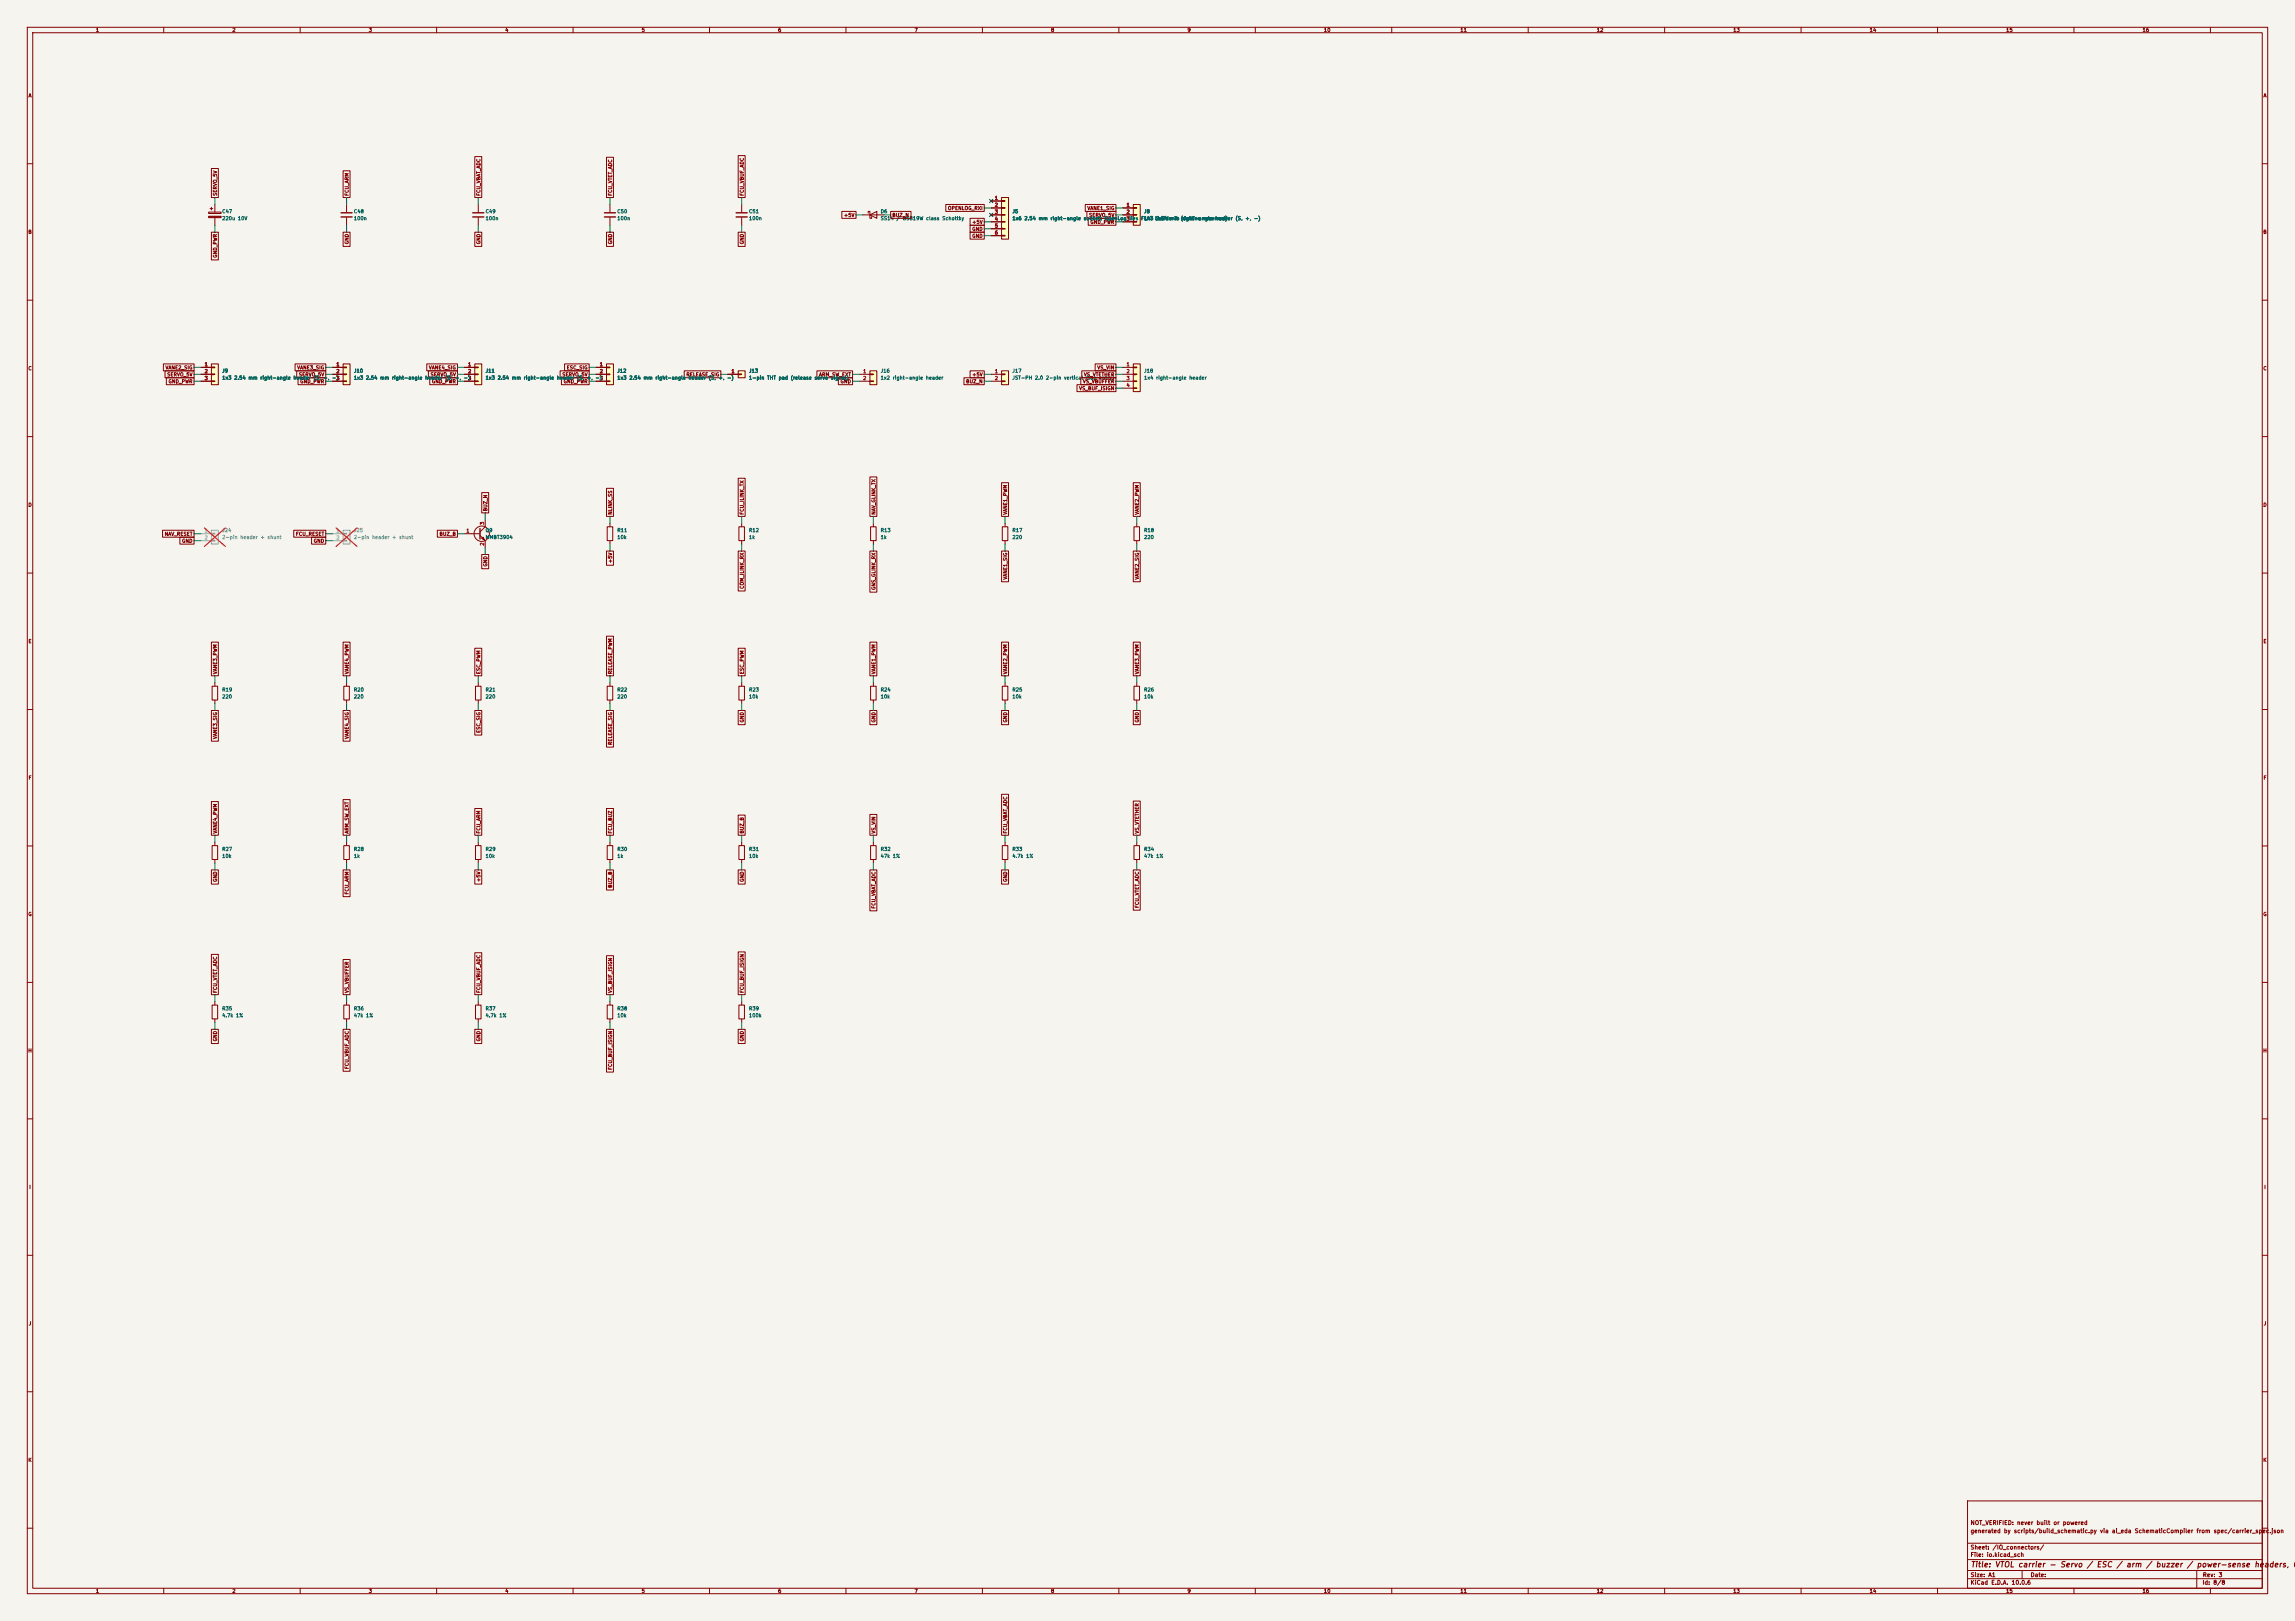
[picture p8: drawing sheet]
<svg xmlns="http://www.w3.org/2000/svg" width="841mm" height="594mm" viewBox="0 0 841 594" stroke-linecap="round" stroke-linejoin="round" font-family="sans-serif">
<defs><g id="words">
<text font-size="2" fill="#840000" x="722" y="574.8">Title: VTOL carrier - Servo / ESC / arm / buzzer / power-sense headers, O</text>
<g font-size="1.5" fill="#840000">
<text x="721.9" y="562.1">generated by scripts/build_schematic.py via ai_eda SchematicCompiler from spec/carrier_spec.json</text>
<text x="721.9" y="559.1">NOT_VERIFIED: never built or powered</text>
<text x="721.9" y="568.1">Sheet: /IO_connectors/</text>
<text x="721.9" y="570.8">File: io.kicad_sch</text>
<text x="721.9" y="581">KiCad E.D.A. 10.0.6</text>
<text x="721.9" y="578.2">Size: A1</text>
<text x="743.9" y="578.2">Date:</text>
<text x="806.9" y="581">Id: 8/8</text>
<text x="807" y="578.2">Rev: 3</text>
</g>
<g font-size="1.3" fill="#840000">
<text x="35" y="12">1</text>
<text x="85" y="12">2</text>
<text x="135" y="12">3</text>
<text x="185" y="12">4</text>
<text x="235" y="12">5</text>
<text x="285" y="12">6</text>
<text x="335" y="12">7</text>
<text x="385" y="12">8</text>
<text x="435" y="12">9</text>
<text x="485" y="12">10</text>
<text x="535" y="12">11</text>
<text x="585" y="12">12</text>
<text x="635" y="12">13</text>
<text x="685" y="12">14</text>
<text x="735" y="12">15</text>
<text x="785" y="12">16</text>
<text x="10.3" y="36">A</text>
<text x="829.3" y="36">A</text>
<text x="79.8" y="71.9" transform="rotate(-90 79.8 71.9)">SERVO_5V</text>
<text x="128.1" y="71.9" transform="rotate(-90 128.1 71.9)">FCU_ARM</text>
<text x="176.3" y="71.9" transform="rotate(-90 176.3 71.9)">FCU_VBAT_ADC</text>
<text x="224.6" y="71.9" transform="rotate(-90 224.6 71.9)">FCU_VTET_ADC</text>
<text x="272.8" y="71.9" transform="rotate(-90 272.8 71.9)">FCU_VBUF_ADC</text>
<text x="347.2" y="77.3">OPENLOG_RXI</text>
<text x="398.3" y="77.3">VANE1_SIG</text>
<text x="309.1" y="79.8">+5V</text>
<text x="326.8" y="79.8">BUZ_N</text>
<text x="356.1" y="82.3">+5V</text>
<text x="398.9" y="79.8">SERVO_5V</text>
<text x="399.4" y="82.3">GND_PWR</text>
<text x="10.2" y="86">B</text>
<text x="128.1" y="89.7" transform="rotate(-90 128.1 89.7)">GND</text>
<text x="176.3" y="89.7" transform="rotate(-90 176.3 89.7)">GND</text>
<text x="224.6" y="89.7" transform="rotate(-90 224.6 89.7)">GND</text>
<text x="272.8" y="89.7" transform="rotate(-90 272.8 89.7)">GND</text>
<text x="356.1" y="84.9">GND</text>
<text x="356.1" y="87.4">GND</text>
<text x="829.2" y="86">B</text>
<text x="79.8" y="94.6" transform="rotate(-90 79.8 94.6)">GND_PWR</text>
<text x="10.2" y="136">C</text>
<text x="60.5" y="135.7">VANE2_SIG</text>
<text x="108.8" y="135.7">VANE3_SIG</text>
<text x="157" y="135.7">VANE4_SIG</text>
<text x="207.5" y="135.7">ESC_SIG</text>
<text x="401.9" y="135.7">VS_VIN</text>
<text x="829.2" y="136">C</text>
<text x="61.1" y="138.2">SERVO_5V</text>
<text x="61.6" y="140.8">GND_PWR</text>
<text x="109.4" y="138.2">SERVO_5V</text>
<text x="109.8" y="140.8">GND_PWR</text>
<text x="157.6" y="138.2">SERVO_5V</text>
<text x="158.1" y="140.8">GND_PWR</text>
<text x="205.9" y="138.2">SERVO_5V</text>
<text x="206.4" y="140.8">GND_PWR</text>
<text x="251.4" y="138.2">RELEASE_SIG</text>
<text x="300" y="138.2">ARM_SW_EXT</text>
<text x="307.8" y="140.8">GND</text>
<text x="353.9" y="140.8">BUZ_N</text>
<text x="356.1" y="138.2">+5V</text>
<text x="395.3" y="143.3">VS_BUF_ISIGN</text>
<text x="396.7" y="140.8">VS_VBUFFER</text>
<text x="397" y="138.2">VS_VTETHER</text>
<text x="10.2" y="186">D</text>
<text x="829.2" y="186">D</text>
<text x="178.9" y="187.5" transform="rotate(-90 178.9 187.5)">BUZ_N</text>
<text x="224.6" y="188.8" transform="rotate(-90 224.6 188.8)">NLINK_SS</text>
<text x="272.8" y="188.8" transform="rotate(-90 272.8 188.8)">FCU_ILINK_TX</text>
<text x="321.1" y="188.8" transform="rotate(-90 321.1 188.8)">NAV_GLINK_TX</text>
<text x="369.4" y="188.8" transform="rotate(-90 369.4 188.8)">VANE1_PWM</text>
<text x="417.6" y="188.8" transform="rotate(-90 417.6 188.8)">VANE2_PWM</text>
<text x="60.2" y="196.6">NAV_RESET</text>
<text x="108.3" y="196.6">FCU_RESET</text>
<text x="160.9" y="196.6">BUZ_B</text>
<text x="66.5" y="199.2">GND</text>
<text x="114.8" y="199.2">GND</text>
<text x="178.9" y="207.8" transform="rotate(-90 178.9 207.8)">GND</text>
<text x="224.6" y="206.5" transform="rotate(-90 224.6 206.5)">+5V</text>
<text x="272.8" y="215.9" transform="rotate(-90 272.8 215.9)">COM_ILINK_RX</text>
<text x="369.4" y="212.6" transform="rotate(-90 369.4 212.6)">VANE1_SIG</text>
<text x="417.6" y="212.6" transform="rotate(-90 417.6 212.6)">VANE2_SIG</text>
<text x="321.1" y="216.4" transform="rotate(-90 321.1 216.4)">GNS_GLINK_RX</text>
<text x="10.3" y="236">E</text>
<text x="829.3" y="236">E</text>
<text x="79.8" y="247.2" transform="rotate(-90 79.8 247.2)">VANE3_PWM</text>
<text x="128.1" y="247.2" transform="rotate(-90 128.1 247.2)">VANE4_PWM</text>
<text x="176.3" y="247.2" transform="rotate(-90 176.3 247.2)">ESC_PWM</text>
<text x="224.6" y="247.2" transform="rotate(-90 224.6 247.2)">RELEASE_PWM</text>
<text x="272.8" y="247.2" transform="rotate(-90 272.8 247.2)">ESC_PWM</text>
<text x="321.1" y="247.2" transform="rotate(-90 321.1 247.2)">VANE1_PWM</text>
<text x="369.4" y="247.2" transform="rotate(-90 369.4 247.2)">VANE2_PWM</text>
<text x="417.6" y="247.2" transform="rotate(-90 417.6 247.2)">VANE3_PWM</text>
<text x="176.3" y="268.7" transform="rotate(-90 176.3 268.7)">ESC_SIG</text>
<text x="272.8" y="264.9" transform="rotate(-90 272.8 264.9)">GND</text>
<text x="321.1" y="264.9" transform="rotate(-90 321.1 264.9)">GND</text>
<text x="369.4" y="264.9" transform="rotate(-90 369.4 264.9)">GND</text>
<text x="417.6" y="264.9" transform="rotate(-90 417.6 264.9)">GND</text>
<text x="79.8" y="271" transform="rotate(-90 79.8 271)">VANE3_SIG</text>
<text x="128.1" y="271" transform="rotate(-90 128.1 271)">VANE4_SIG</text>
<text x="224.6" y="273.1" transform="rotate(-90 224.6 273.1)">RELEASE_SIG</text>
<text x="10.3" y="286">F</text>
<text x="829.3" y="286">F</text>
<text x="79.8" y="305.6" transform="rotate(-90 79.8 305.6)">VANE4_PWM</text>
<text x="128.1" y="305.6" transform="rotate(-90 128.1 305.6)">ARM_SW_EXT</text>
<text x="176.3" y="305.6" transform="rotate(-90 176.3 305.6)">FCU_ARM</text>
<text x="224.6" y="305.6" transform="rotate(-90 224.6 305.6)">FCU_BUZ</text>
<text x="272.8" y="305.6" transform="rotate(-90 272.8 305.6)">BUZ_B</text>
<text x="321.1" y="305.6" transform="rotate(-90 321.1 305.6)">VS_VIN</text>
<text x="369.4" y="305.6" transform="rotate(-90 369.4 305.6)">FCU_VBAT_ADC</text>
<text x="417.6" y="305.6" transform="rotate(-90 417.6 305.6)">VS_VTETHER</text>
<text x="79.8" y="323.3" transform="rotate(-90 79.8 323.3)">GND</text>
<text x="176.3" y="323.3" transform="rotate(-90 176.3 323.3)">+5V</text>
<text x="272.8" y="323.3" transform="rotate(-90 272.8 323.3)">GND</text>
<text x="369.4" y="323.3" transform="rotate(-90 369.4 323.3)">GND</text>
<text x="128.1" y="327.9" transform="rotate(-90 128.1 327.9)">FCU_ARM</text>
<text x="224.6" y="325.5" transform="rotate(-90 224.6 325.5)">BUZ_B</text>
<text x="10.2" y="336">G</text>
<text x="321.1" y="333.1" transform="rotate(-90 321.1 333.1)">FCU_VBAT_ADC</text>
<text x="417.6" y="332.9" transform="rotate(-90 417.6 332.9)">FCU_VTET_ADC</text>
<text x="829.2" y="336">G</text>
<text x="79.8" y="364" transform="rotate(-90 79.8 364)">FCU_VTET_ADC</text>
<text x="128.1" y="364" transform="rotate(-90 128.1 364)">VS_VBUFFER</text>
<text x="176.3" y="364" transform="rotate(-90 176.3 364)">FCU_VBUF_ADC</text>
<text x="224.6" y="364" transform="rotate(-90 224.6 364)">VS_BUF_ISIGN</text>
<text x="272.8" y="364" transform="rotate(-90 272.8 364)">FCU_BUF_ISIGN</text>
<text x="79.8" y="381.8" transform="rotate(-90 79.8 381.8)">GND</text>
<text x="176.3" y="381.8" transform="rotate(-90 176.3 381.8)">GND</text>
<text x="272.8" y="381.8" transform="rotate(-90 272.8 381.8)">GND</text>
<text x="10.2" y="386">H</text>
<text x="829.2" y="386">H</text>
<text x="128.1" y="391.9" transform="rotate(-90 128.1 391.9)">FCU_VBUF_ADC</text>
<text x="224.6" y="392.2" transform="rotate(-90 224.6 392.2)">FCU_BUF_ISIGN</text>
<text x="10.6" y="436">I</text>
<text x="829.6" y="436">I</text>
<text x="10.4" y="486">J</text>
<text x="829.4" y="486">J</text>
<text x="10.2" y="536">K</text>
<text x="829.2" y="536">K</text>
<text x="35" y="584">1</text>
<text x="85" y="584">2</text>
<text x="135" y="584">3</text>
<text x="185" y="584">4</text>
<text x="235" y="584">5</text>
<text x="285" y="584">6</text>
<text x="335" y="584">7</text>
<text x="385" y="584">8</text>
<text x="435" y="584">9</text>
<text x="485" y="584">10</text>
<text x="535" y="584">11</text>
<text x="585" y="584">12</text>
<text x="635" y="584">13</text>
<text x="685" y="584">14</text>
<text x="735" y="584">15</text>
<text x="785" y="584">16</text>
</g>
<g font-size="1.3" fill="#a90000">
<text x="364.4" y="73.5">1</text>
<text x="364.4" y="76.1">2</text>
<text x="412.7" y="76.1">1</text>
<text x="364.4" y="78.6">3</text>
<text x="364.4" y="81.1">4</text>
<text x="364.4" y="83.7">5</text>
<text x="412.7" y="78.6">2</text>
<text x="364.4" y="86.2">6</text>
<text x="74.8" y="134.5">1</text>
<text x="74.8" y="137">2</text>
<text x="123.1" y="134.5">1</text>
<text x="123.1" y="137">2</text>
<text x="171.4" y="134.5">1</text>
<text x="171.4" y="137">2</text>
<text x="219.6" y="134.5">1</text>
<text x="219.6" y="137">2</text>
<text x="267.9" y="137">1</text>
<text x="316.1" y="137">1</text>
<text x="364.4" y="137">1</text>
<text x="412.7" y="134.5">1</text>
<text x="412.7" y="137">2</text>
<text x="74.8" y="139.6">3</text>
<text x="123.1" y="139.6">3</text>
<text x="171.4" y="139.6">3</text>
<text x="219.6" y="139.6">3</text>
<text x="316.1" y="139.6">2</text>
<text x="364.4" y="139.6">2</text>
<text x="412.7" y="139.6">3</text>
<text x="412.7" y="142.1">4</text>
<text x="170.7" y="195.4">1</text>
<text x="177.7" y="192.5" transform="rotate(-90 177.7 192.5)">3</text>
<text x="177.7" y="200.1" transform="rotate(-90 177.7 200.1)">2</text>
</g>
<g font-size="1.3" fill="#006464">
<text x="81.3" y="78.4">C47</text>
<text x="81.3" y="81">220u 10V</text>
<text x="129.5" y="78.4">C48</text>
<text x="129.5" y="81">100n</text>
<text x="177.8" y="78.4">C49</text>
<text x="177.8" y="81">100n</text>
<text x="226" y="78.4">C50</text>
<text x="226" y="81">100n</text>
<text x="274.3" y="78.4">C51</text>
<text x="274.3" y="81">100n</text>
<text x="322.6" y="78.4">D6</text>
<text x="322.6" y="81">SS14 / B5819W class Schottky</text>
<text x="370.8" y="78.4">J5</text>
<text x="370.8" y="81">1x6 2.54 mm right-angle socket: OpenLog3lies</text>
<text x="418" y="81">FLAT</text>
<text x="419.1" y="78.4">J8</text>
<text x="419.1" y="81">1x3 beside it</text>
<text x="423.5" y="81">2.54 mm (outline reserved)</text>
<text x="433.1" y="81">right-angle header (S, +, -)</text>
<text x="81.3" y="136.9">J9</text>
<text x="129.5" y="136.9">J10</text>
<text x="177.8" y="136.9">J11</text>
<text x="226" y="136.9">J12</text>
<text x="274.3" y="136.9">J13</text>
<text x="322.6" y="136.9">J16</text>
<text x="370.8" y="136.9">J17</text>
<text x="419.1" y="136.9">J18</text>
<text x="81.3" y="139.4">1x3 2.54 mm right-angle header (S, +, -)</text>
<text x="129.5" y="139.4">1x3 2.54 mm right-angle header (S, +, -)</text>
<text x="177.8" y="139.4">1x3 2.54 mm right-angle header (S, +, -)</text>
<text x="226" y="139.4">1x3 2.54 mm right-angle header (S, +, -)</text>
<text x="274.3" y="139.4">1-pin THT pad (release servo signal)</text>
<text x="322.6" y="139.4">1x2 right-angle header</text>
<text x="370.8" y="139.4">JST-PH 2.0 2-pin vertical (top entry)</text>
<text x="419.1" y="139.4">1x4 right-angle header</text>
<text x="177.8" y="195.3">Q9</text>
<text x="177.8" y="197.8">MMBT3904</text>
<text x="226" y="195.3">R11</text>
<text x="226" y="197.8">10k</text>
<text x="274.3" y="195.3">R12</text>
<text x="274.3" y="197.8">1k</text>
<text x="322.6" y="195.3">R13</text>
<text x="322.6" y="197.8">1k</text>
<text x="370.8" y="195.3">R17</text>
<text x="370.8" y="197.8">220</text>
<text x="419.1" y="195.3">R18</text>
<text x="419.1" y="197.8">220</text>
<text x="81.3" y="253.7">R19</text>
<text x="81.3" y="256.2">220</text>
<text x="129.5" y="253.7">R20</text>
<text x="129.5" y="256.2">220</text>
<text x="177.8" y="253.7">R21</text>
<text x="177.8" y="256.2">220</text>
<text x="226" y="253.7">R22</text>
<text x="226" y="256.2">220</text>
<text x="274.3" y="253.7">R23</text>
<text x="274.3" y="256.2">10k</text>
<text x="322.6" y="253.7">R24</text>
<text x="322.6" y="256.2">10k</text>
<text x="370.8" y="253.7">R25</text>
<text x="370.8" y="256.2">10k</text>
<text x="419.1" y="253.7">R26</text>
<text x="419.1" y="256.2">10k</text>
<text x="81.3" y="312.1">R27</text>
<text x="81.3" y="314.7">10k</text>
<text x="129.5" y="312.1">R28</text>
<text x="129.5" y="314.7">1k</text>
<text x="177.8" y="312.1">R29</text>
<text x="177.8" y="314.7">10k</text>
<text x="226" y="312.1">R30</text>
<text x="226" y="314.7">1k</text>
<text x="274.3" y="312.1">R31</text>
<text x="274.3" y="314.7">10k</text>
<text x="322.6" y="312.1">R32</text>
<text x="322.6" y="314.7">47k 1%</text>
<text x="370.8" y="312.1">R33</text>
<text x="370.8" y="314.7">4.7k 1%</text>
<text x="419.1" y="312.1">R34</text>
<text x="419.1" y="314.7">47k 1%</text>
<text x="81.3" y="370.5">R35</text>
<text x="129.5" y="370.5">R36</text>
<text x="177.8" y="370.5">R37</text>
<text x="226" y="370.5">R38</text>
<text x="274.3" y="370.5">R39</text>
<text x="81.3" y="373.1">4.7k 1%</text>
<text x="129.5" y="373.1">47k 1%</text>
<text x="177.8" y="373.1">4.7k 1%</text>
<text x="226" y="373.1">10k</text>
<text x="274.3" y="373.1">100k</text>
</g>
<g font-size="1.3" fill="#a5a4a2">
<text x="74.8" y="195.4">1</text>
<text x="74.8" y="198">2</text>
<text x="123.1" y="195.4">1</text>
<text x="123.1" y="198">2</text>
</g>
<g font-size="1.3" fill="#939391">
<text x="81.3" y="195.3">J24</text>
<text x="81.3" y="197.8">2-pin header + shunt</text>
<text x="129.5" y="195.3">J25</text>
<text x="129.5" y="197.8">2-pin header + shunt</text>
</g>
</g></defs>
<path d="M0 0h841v594h-841z" fill="#f5f4ef" stroke="#f5f4ef" stroke-width=".37"/>
<g fill="none" stroke="#840000" stroke-width=".37">
<path d="M10 10h821v574h-821zM12 12h817v570h-817zM60 10v2M110 10v2M160 10v2M210 10v2M260 10v2M310 10v2M360 10v2M410 10v2M460 10v2M510 10v2"/>
<path d="M560 10v2M610 10v2M660 10v2M710 10v2M760 10v2M810 10v2M10 60h2M829 60h2M10 110h2M829 110h2M10 160h2M829 160h2"/>
<path d="M10 210h2M829 210h2M10 260h2M829 260h2M10 310h2M829 310h2M10 360h2M829 360h2M10 410h2M829 410h2M10 460h2M829 460h2"/>
<path d="M10 510h2M829 510h2M10 560h2M721 550h108v32h-108zM829 560h2M721 578.5h108M721 575.5h108M721 571.5h108M721 565.5h108M741 575.5v3M805 575.5v6.5M60 582v2"/>
<path d="M110 582v2M160 582v2M210 582v2M260 582v2M310 582v2M360 582v2M410 582v2M460 582v2M510 582v2M560 582v2M610 582v2M660 582v2"/>
<path d="M710 582v2M760 582v2M810 582v2"/>
</g>
<path d="M367 72.4h2.6v15.2h-2.6z" fill="#ffffc2"/>
<g fill="none" stroke="#840000" stroke-width=".37">
<path d="M363.2 73.7h3.8M363.2 76.2h3.8M363.2 78.7h3.8M367 72.4h2.6v15.2h-2.6zM367 73.5h1.3v.3h-1.3zM367 76.1h1.3v.2h-1.3zM367 78.6h1.3v.3h-1.3zM363.2 81.3h3.8M363.2 83.8h3.8M363.2 86.4h3.8M367 81.2h1.3v.2h-1.3zM367 83.7h1.3v.2h-1.3z"/>
<path d="M367 86.2h1.3v.3h-1.3z"/>
</g>
<path d="M222.2 133.3h2.6v7.7h-2.6z" fill="#ffffc2"/>
<path d="M218.4 134.6h3.8M218.4 137.2h3.8M218.4 139.7h3.8M222.2 133.3h2.6v7.7h-2.6zM222.2 134.5h1.3v.2h-1.3zM222.2 137h1.3v.3h-1.3zM222.2 139.6h1.3v.2h-1.3z" fill="none" stroke="#840000" stroke-width=".37"/>
<path d="M77.5 194.3h2.5v5.1h-2.5z" fill="#ebeae8"/>
<path d="M73.7 195.6h3.8M73.7 198.1h3.8M77.5 194.3h2.5v5.1h-2.5zM77.5 195.5h1.2v.2h-1.2zM77.5 198h1.2v.2h-1.2z" fill="none" stroke="#9c9b98" stroke-width=".37"/>
<path d="M74.9 193.5l7.7 6.7M82.6 193.5l-7.7 6.7" fill="none" stroke="#e12e31" stroke-width=".46"/>
<path d="M77.5 133.3h2.5v7.7h-2.5z" fill="#ffffc2"/>
<g fill="none" stroke="#840000" stroke-width=".37">
<path d="M127 74.9v2.8M127 79.8v2.7M223.5 74.9v2.8M223.5 79.8v2.7M73.7 134.6h3.8M73.7 137.2h3.8M73.7 139.7h3.8M77.5 133.3h2.5v7.7h-2.5zM77.5 134.5h1.2v.2h-1.2zM77.5 137h1.2v.3h-1.2zM77.5 139.6h1.2v.2h-1.2zM319 193h2.1v5.1h-2.1z"/>
<path d="M320 191.8v1.2M320 198.1v1.3M319 251.5h2.1v5h-2.1zM320 250.2v1.3M320 256.5v1.3M174.2 368.3h2.1v5.1h-2.1zM175.3 367v1.3M175.3 373.4v1.2"/>
</g>
<path d="M125 78h4M125 79.5h4M221.5 78h4.1M221.5 79.5h4.1" fill="none" stroke="#840000" stroke-width=".51"/>
<path d="M318.8 135.9h2.5v5.1h-2.5z" fill="#ffffc2"/>
<g fill="none" stroke="#840000" stroke-width=".37">
<path d="M271.8 74.9v2.8M271.8 79.8v2.7M315 137.2h3.8M315 139.7h3.8M318.8 135.9h2.5v5.1h-2.5zM318.8 137h1.2v.3h-1.2zM318.8 139.6h1.2v.2h-1.2zM367.3 251.5h2v5h-2zM368.3 250.2v1.3M368.3 256.5v1.3M367.3 309.9h2v5.1h-2zM368.3 308.6v1.3"/>
<path d="M368.3 315v1.2"/>
</g>
<path d="M269.7 78h4.1M269.7 79.5h4.1" fill="none" stroke="#840000" stroke-width=".51"/>
<path d="M367 135.9h2.6v5.1h-2.6z" fill="#ffffc2"/>
<g fill="none" stroke="#840000" stroke-width=".37">
<path d="M363.2 137.2h3.8M363.2 139.7h3.8M367 135.9h2.6v5.1h-2.6zM367 137h1.3v.3h-1.3zM367 139.6h1.3v.2h-1.3zM174.2 251.5h2.1v5h-2.1zM175.3 250.2v1.3M175.3 256.5v1.3M222.5 251.5h2v5h-2zM223.5 250.2v1.3M223.5 256.5v1.3M270.8 251.5h2v5h-2z"/>
<path d="M271.8 250.2v1.3M271.8 256.5v1.3"/>
</g>
<path d="M415.3 133.3h2.5v10.2h-2.5z" fill="#ffffc2"/>
<path d="M411.5 134.6h3.8M411.5 137.2h3.8M411.5 139.7h3.8M415.3 133.3h2.5v10.2h-2.5zM415.3 134.5h1.3v.2h-1.3zM415.3 137h1.3v.3h-1.3zM415.3 139.6h1.3v.2h-1.3zM411.5 142.2h3.8M415.3 142.1h1.3v.3h-1.3z" fill="none" stroke="#840000" stroke-width=".37"/>
<path d="M415.3 74.9h2.5v7.6h-2.5z" fill="#ffffc2"/>
<g fill="none" stroke="#840000" stroke-width=".37">
<path d="M316.2 78.7h7.6M318.1 78.1v-.6h.7v2.5h.6v-.6M318.8 78.7l2.5-1.2v2.5zM411.5 76.2h3.8M411.5 78.7h3.8M415.3 74.9h2.5v7.6h-2.5zM415.3 76.1h1.3v.2h-1.3zM415.3 78.6h1.3v.3h-1.3zM411.5 81.3h3.8M415.3 81.2h1.3v.2h-1.3zM270.8 193h2v5.1h-2zM271.8 191.8v1.2"/>
<path d="M271.8 198.1v1.3M222.5 309.9h2v5.1h-2zM223.5 308.6v1.3M223.5 315v1.2M270.8 309.9h2v5.1h-2zM271.8 308.6v1.3M271.8 315v1.2M319 309.9h2.1v5.1h-2.1zM320 308.6v1.3M320 315v1.2M222.5 368.3h2v5.1h-2zM223.5 367v1.3"/>
<path d="M223.5 373.4v1.2M270.8 368.3h2v5.1h-2zM271.8 367v1.3M271.8 373.4v1.2"/>
</g>
<path d="M125.7 194.3h2.6v5.1h-2.6z" fill="#ebeae8"/>
<path d="M121.9 195.6h3.8M121.9 198.1h3.8M125.7 194.3h2.6v5.1h-2.6zM125.7 195.5h1.3v.2h-1.3zM125.7 198h1.3v.2h-1.3z" fill="none" stroke="#9c9b98" stroke-width=".37"/>
<path d="M123.2 193.5l7.6 6.7M130.8 193.5l-7.6 6.7" fill="none" stroke="#e12e31" stroke-width=".46"/>
<path d="M77.7 251.5h2.1v5h-2.1zM78.7 250.2v1.3M78.7 256.5v1.3M415.5 309.9h2.1v5.1h-2.1zM416.6 308.6v1.3M416.6 315v1.2" fill="none" stroke="#840000" stroke-width=".37"/>
<path d="M270.5 135.9h2.5v2.5h-2.5z" fill="#ffffc2"/>
<g fill="none" stroke="#840000" stroke-width=".37">
<path d="M266.7 137.2h3.8M270.5 135.9h2.5v2.5h-2.5zM270.5 137h1.3v.3h-1.3zM170.2 195.6h5.7M175.9 196.2l1.9 1.9v2.6M177.8 190.5v2.5l-1.9 1.9M126 251.5h2v5h-2zM127 250.2v1.3M127 256.5v1.3M126 309.9h2v5.1h-2zM127 308.6v1.3M127 315v1.2"/>
<path d="M77.7 368.3h2.1v5.1h-2.1zM78.7 367v1.3M78.7 373.4v1.2M126 368.3h2v5.1h-2zM127 367v1.3M127 373.4v1.2"/>
<circle cx="176.5" cy="195.6" r="2.82"/>
</g>
<path d="M175.9 193.7v3.8" fill="none" stroke="#840000" stroke-width=".51"/>
<path d="M176.5 197.4l.5-.6 .5 1.1z" fill="#840000" stroke="#840000" stroke-width=".37"/>
<path d="M174 133.3h2.5v7.7h-2.5z" fill="#ffffc2"/>
<g fill="none" stroke="#840000" stroke-width=".37">
<path d="M175.3 74.9v2.8M175.3 79.8v2.7M170.2 134.6h3.8M170.2 137.2h3.8M170.2 139.7h3.8M174 133.3h2.5v7.7h-2.5zM174 134.5h1.3v.2h-1.3zM174 137h1.3v.3h-1.3zM174 139.6h1.3v.2h-1.3zM415.5 193h2.1v5.1h-2.1zM416.6 191.8v1.2M416.6 198.1v1.3"/>
<path d="M77.7 309.9h2.1v5.1h-2.1zM78.7 308.6v1.3M78.7 315v1.2M174.2 309.9h2.1v5.1h-2.1zM175.3 308.6v1.3M175.3 315v1.2"/>
</g>
<path d="M173.2 78h4.1M173.2 79.5h4.1" fill="none" stroke="#840000" stroke-width=".51"/>
<path d="M125.7 133.3h2.6v7.7h-2.6z" fill="#ffffc2"/>
<g fill="none" stroke="#840000" stroke-width=".37">
<path d="M174 57.4h2.5v15h-2.5zM222.2 57.6h2.6v14.8h-2.6zM270.5 57h2.6v15.4h-2.6zM76.5 77.7h4.5v.5h-4.5zM77 76.5h1M77.5 61.7h2.5v10.7h-2.5zM77.5 75.9v1.1M78.7 74.9v2.8M78.7 79.8v2.7M125.7 62.6h2.6v9.8h-2.6zM308.5 77.5h5.2v2.5h-5.2zM326.4 77.5h7.4v2.5h-7.4z"/>
<path d="M346.6 74.9h14.1v2.6h-14.1zM363.2 76.2h3.8M363.2 78.7h3.8M363.2 73.7h3.8M397.7 74.9h11.2v2.6h-11.2zM398.3 77.5h10.6v2.5h-10.6zM411.5 76.2h3.8M411.5 78.7h3.8M77.5 85.1h2.5v10.2h-2.5zM125.7 85.1h2.6v5.2h-2.6zM174 85.1h2.5v5.2h-2.5zM222.2 85.1h2.6v5.2h-2.6z"/>
<path d="M270.5 85.1h2.6v5.2h-2.6zM355.5 80h5.2v2.5h-5.2zM355.5 82.5h5.2v2.6h-5.2zM355.5 85.1h5.2v2.5h-5.2zM363.2 81.3h3.8M363.2 83.8h3.8M363.2 86.4h3.8M398.8 80h10.1v2.5h-10.1zM411.5 81.3h3.8M59.9 133.3h11.2v2.6h-11.2zM60.5 135.9h10.6v2.5h-10.6zM61 138.4h10.1v2.6h-10.1z"/>
<path d="M73.7 134.6h3.8M73.7 137.2h3.8M73.7 139.7h3.8M108.1 133.3h11.3v2.6h-11.3zM108.7 135.9h10.7v2.5h-10.7zM109.2 138.4h10.2v2.6h-10.2zM121.9 134.6h3.8M121.9 137.2h3.8M121.9 139.7h3.8M125.7 133.3h2.6v7.7h-2.6zM125.7 134.5h1.3v.2h-1.3zM125.7 137h1.3v.3h-1.3z"/>
<path d="M125.7 139.6h1.3v.2h-1.3zM156.4 133.3h11.2v2.6h-11.2zM157 135.9h10.6v2.5h-10.6zM157.5 138.4h10.1v2.6h-10.1zM170.2 134.6h3.8M170.2 137.2h3.8M170.2 139.7h3.8M205.3 135.9h10.6v2.5h-10.6zM205.7 138.4h10.2v2.6h-10.2zM206.9 133.3h9v2.6h-9zM218.4 134.6h3.8M218.4 137.2h3.8"/>
<path d="M218.4 139.7h3.8M250.7 135.9h13.5v2.5h-13.5zM266.7 137.2h3.8M299.4 135.9h13v2.5h-13zM307.2 138.4h5.2v2.6h-5.2zM353.2 138.4h7.5v2.6h-7.5zM355.5 135.9h5.2v2.5h-5.2zM396.1 138.4h12.8v2.6h-12.8zM396.4 135.9h12.5v2.5h-12.5zM401.3 133.3h7.6v2.6h-7.6zM394.7 141h14.2v2.5h-14.2zM222.2 178.9h2.6v10.3h-2.6z"/>
<path d="M270.5 175.3h2.6v13.9h-2.6zM318.8 174.8h2.5v14.4h-2.5zM367 176.9h2.6v12.3h-2.6zM415.3 176.9h2.5v12.3h-2.5zM59.6 194.3h11.5v2.5h-11.5zM65.9 196.8h5.2v2.6h-5.2zM107.6 194.3h11.8v2.5h-11.8zM114.2 196.8h5.2v2.6h-5.2zM160.3 194.3h7.3v2.5h-7.3zM176.5 180.5h2.6v7.5h-2.6zM222.5 193h2v5.1h-2zM223.5 191.8v1.2"/>
<path d="M223.5 198.1v1.3M367.3 193h2v5.1h-2zM368.3 191.8v1.2M368.3 198.1v1.3M176.5 203.2h2.6v5.2h-2.6zM222.2 201.9h2.6v5.2h-2.6zM270.5 201.9h2.6v14.7h-2.6zM318.8 201.9h2.5v15.1h-2.5zM367 201.9h2.6v11.3h-2.6zM415.3 201.9h2.5v11.3h-2.5zM77.5 235.3h2.5v12.3h-2.5zM125.7 235.3h2.6v12.3h-2.6z"/>
<path d="M174 237.5h2.5v10.1h-2.5zM222.2 233.1h2.6v14.5h-2.6zM270.5 237.5h2.6v10.1h-2.6zM318.8 235.3h2.5v12.3h-2.5zM367 235.3h2.6v12.3h-2.6zM415.3 235.3h2.5v12.3h-2.5zM415.5 251.5h2.1v5h-2.1zM416.6 250.2v1.3M416.6 256.5v1.3M77.5 260.3h2.5v11.3h-2.5zM125.7 260.3h2.6v11.3h-2.6zM174 260.3h2.5v9.1h-2.5z"/>
<path d="M222.2 260.3h2.6v13.5h-2.6zM270.5 260.3h2.6v5.3h-2.6zM318.8 260.3h2.5v5.3h-2.5zM367 260.3h2.6v5.3h-2.6zM415.3 260.3h2.5v5.3h-2.5zM77.5 293.7h2.5v12.4h-2.5zM125.7 293h2.6v13.1h-2.6zM174 296.3h2.5v9.8h-2.5zM222.2 296.3h2.6v9.8h-2.6zM270.5 298.7h2.6v7.4h-2.6zM318.8 298.4h2.5v7.7h-2.5zM367 291.1h2.6v15h-2.6z"/>
<path d="M415.3 293.5h2.5v12.6h-2.5zM77.5 318.8h2.5v5.2h-2.5zM125.7 318.8h2.6v9.8h-2.6zM174 318.8h2.5v5.2h-2.5zM222.2 318.8h2.6v7.4h-2.6zM270.5 318.8h2.6v5.2h-2.6zM318.8 318.8h2.5v15h-2.5zM367 318.8h2.6v5.2h-2.6zM415.3 318.8h2.5v14.7h-2.5zM77.5 349.7h2.5v14.8h-2.5zM125.7 351.6h2.6v12.9h-2.6zM174 349.1h2.5v15.4h-2.5z"/>
<path d="M222.2 350.2h2.6v14.3h-2.6zM270.5 348.8h2.6v15.7h-2.6zM77.5 377.2h2.5v5.2h-2.5zM125.7 377.2h2.6v15.4h-2.6zM174 377.2h2.5v5.2h-2.5zM222.2 377.2h2.6v15.7h-2.6zM270.5 377.2h2.6v5.2h-2.6z"/>
</g>
<path d="M76.5 79.2h4.5v.6h-4.5z" fill="#840000" stroke="#840000" stroke-width=".37"/>
<g fill="none" stroke="#009600" stroke-width=".37">
<path d="M78.7 72.4v2.5M127 72.4v2.5M175.3 72.4v2.5M223.5 72.4v2.5M271.8 72.4v2.5M313.7 78.7h2.5M323.8 78.7h2.6M360.7 76.2h2.5M408.9 78.7h2.6M408.9 76.2h2.6M78.7 82.5v2.6M127 82.5v2.6"/>
<path d="M175.3 82.5v2.6M223.5 82.5v2.6M271.8 82.5v2.6M360.7 86.4h2.5M360.7 81.3h2.5M360.7 83.8h2.5M408.9 81.3h2.6M71.1 139.7h2.6M71.1 134.6h2.6M71.1 137.2h2.6M119.4 139.7h2.5M119.4 134.6h2.5"/>
<path d="M119.4 137.2h2.5M167.6 139.7h2.6M167.6 134.6h2.6M167.6 137.2h2.6M215.9 139.7h2.5M215.9 134.6h2.5M215.9 137.2h2.5M264.2 137.2h2.5M312.4 139.7h2.6M312.4 137.2h2.6M360.7 139.7h2.5M360.7 137.2h2.5"/>
<path d="M408.9 139.7h2.6M408.9 134.6h2.6M408.9 137.2h2.6M408.9 142.2h2.6M71.1 195.6h2.6M71.1 198.1h2.6M119.4 195.6h2.5M119.4 198.1h2.5M167.6 195.6h2.6M177.8 188v2.5M223.5 189.2v2.6M223.5 199.4v2.5"/>
<path d="M271.8 189.2v2.6M271.8 199.4v2.5M320 189.2v2.6M320 199.4v2.5M368.3 189.2v2.6M368.3 199.4v2.5M416.6 189.2v2.6M416.6 199.4v2.5M177.8 200.7v2.5M78.7 247.6v2.6M78.7 257.8v2.5M127 247.6v2.6"/>
<path d="M127 257.8v2.5M175.3 247.6v2.6M175.3 257.8v2.5M223.5 247.6v2.6M223.5 257.8v2.5M271.8 247.6v2.6M271.8 257.8v2.5M320 247.6v2.6M320 257.8v2.5M368.3 247.6v2.6M368.3 257.8v2.5M416.6 247.6v2.6"/>
<path d="M416.6 257.8v2.5M78.7 306.1v2.5M78.7 316.2v2.6M127 306.1v2.5M127 316.2v2.6M175.3 306.1v2.5M175.3 316.2v2.6M223.5 306.1v2.5M223.5 316.2v2.6M271.8 306.1v2.5M271.8 316.2v2.6M320 306.1v2.5"/>
<path d="M320 316.2v2.6M368.3 306.1v2.5M368.3 316.2v2.6M416.6 306.1v2.5M416.6 316.2v2.6M78.7 364.5v2.5M78.7 374.6v2.6M127 364.5v2.5M127 374.6v2.6M175.3 364.5v2.5M175.3 374.6v2.6M223.5 364.5v2.5"/>
<path d="M223.5 374.6v2.6M271.8 364.5v2.5M271.8 374.6v2.6"/>
</g>
<path d="M362.6 73l1.2 1.3M362.6 78.1l1.2 1.2M363.8 73l-1.2 1.3M363.8 78.1l-1.2 1.2" fill="none" stroke="#000084" stroke-width=".37"/>
<use href="#words"/>
</svg>
